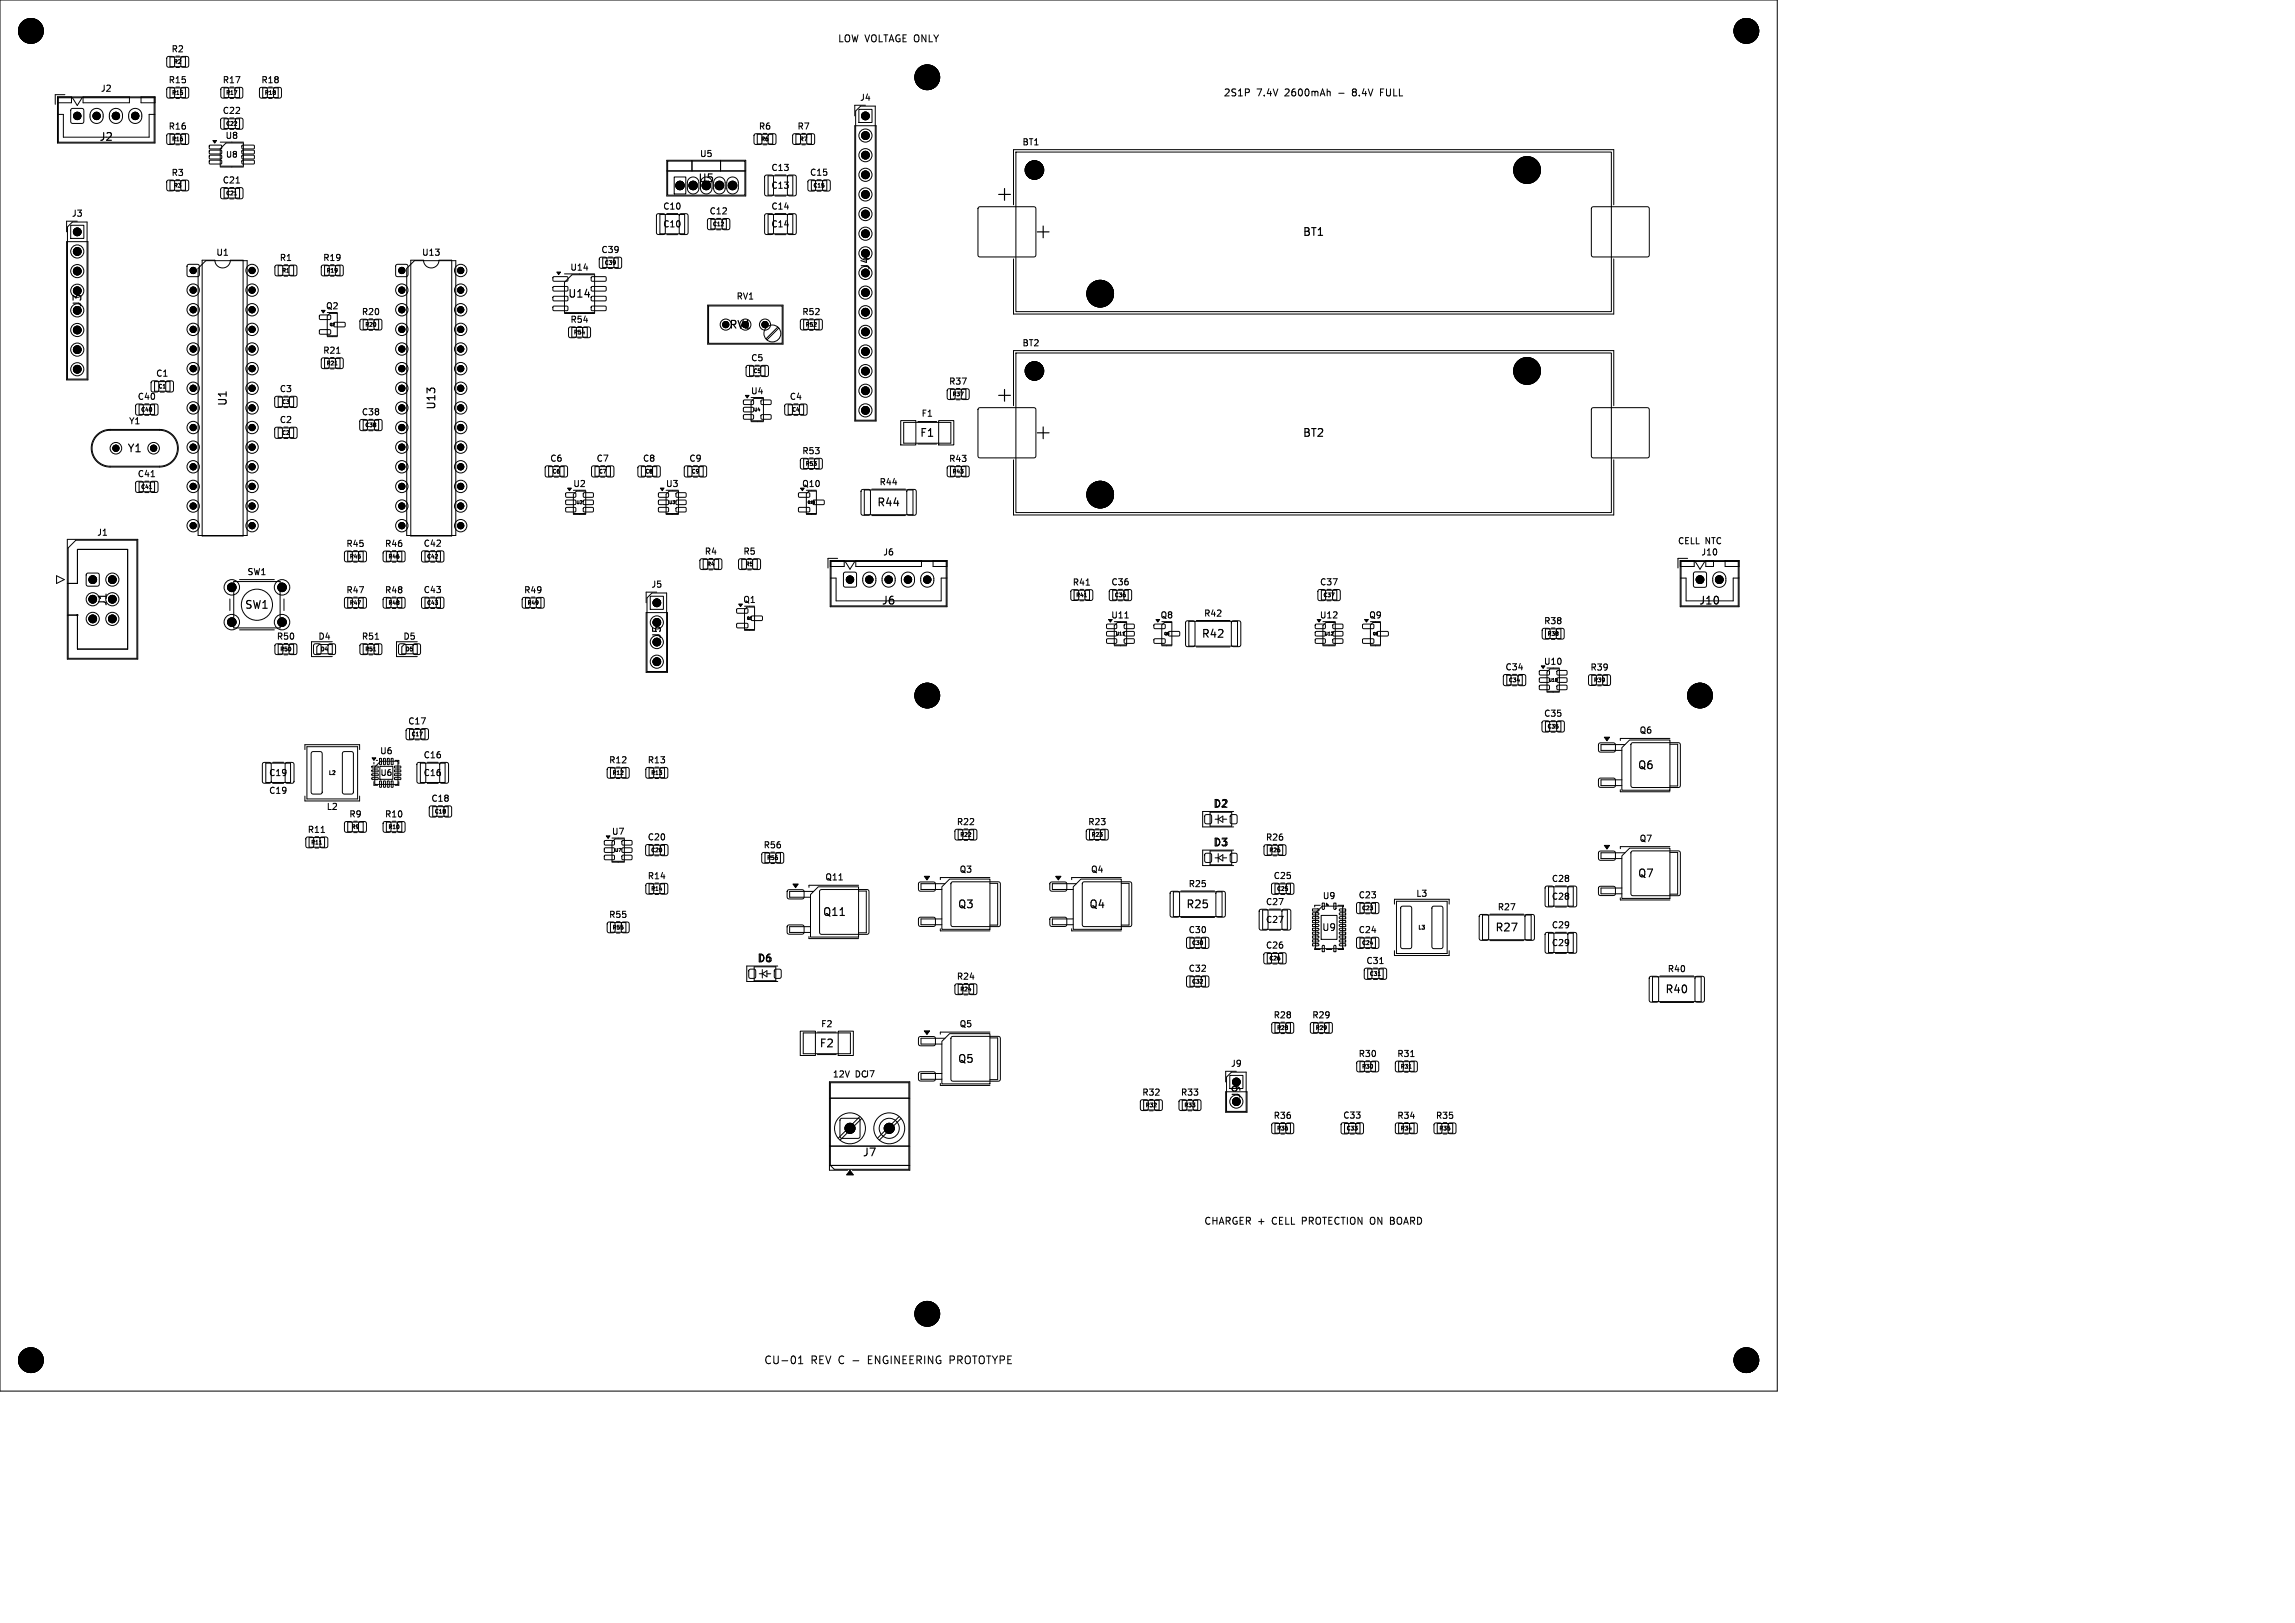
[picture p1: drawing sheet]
<svg xmlns="http://www.w3.org/2000/svg" width="297mm" height="210mm" viewBox="0 0 297 210" stroke-linecap="round" stroke-linejoin="round" font-family="sans-serif">
<defs><g id="words">
<g font-size="2.8">
<text x="128.7" y="26.2">+</text>
<text x="133.7" y="31.1">+</text>
<text x="128.7" y="52.2">+</text>
<text x="133.7" y="57.1">+</text>
</g>
<g font-size="1.4">
<text x="12.8" y="18.4">J2</text>
<text x="90.3" y="23.8">U5</text>
<text x="112.7" y="35" transform="rotate(-90 112.7 35)">J4</text>
<text x="168.5" y="30.7">BT1</text>
<text x="10.7" y="39.9" transform="rotate(-90 10.7 39.9)">J3</text>
<text x="73.4" y="38.7">U14</text>
<text x="94.3" y="42.7">RV1</text>
<text x="29.5" y="52.6" transform="rotate(-90 29.5 52.6)">U1</text>
<text x="56.5" y="53.1" transform="rotate(-90 56.5 53.1)">U13</text>
<text x="16.4" y="58.7">Y1</text>
<text x="119" y="56.7">F1</text>
<text x="168.5" y="56.7">BT2</text>
<text x="113.4" y="65.7">R44</text>
<text x="14" y="78.5" transform="rotate(-90 14 78.5)">J1</text>
<text x="31.6" y="79">SW1</text>
<text x="85.7" y="82.8" transform="rotate(-90 85.7 82.8)">J5</text>
<text x="114" y="78.4">J6</text>
<text x="155.4" y="82.7">R42</text>
<text x="219.8" y="78.4">J10</text>
<text x="211.9" y="99.7">Q6</text>
<text x="156.9" y="104.7">D2</text>
<text x="156.9" y="109.7">D3</text>
<text x="211.9" y="113.7">Q7</text>
<text x="106.4" y="118.7">Q11</text>
<text x="123.9" y="117.7">Q3</text>
<text x="140.9" y="117.7">Q4</text>
<text x="153.4" y="117.7">R25</text>
<text x="97.9" y="124.7">D6</text>
<text x="193.4" y="120.7">R27</text>
<text x="215.4" y="128.7">R40</text>
<text x="106" y="135.7">F2</text>
<text x="123.9" y="137.7">Q5</text>
<text x="160.7" y="142.3" transform="rotate(-90 160.7 142.3)">J9</text>
<text x="111.6" y="149.8">J7</text>
<text x="98.8" y="176.7">CU-01</text>
<text x="104.9" y="176.7">REV C -</text>
<text x="112.7" y="176.7">ENGINEERING</text>
<text x="123.4" y="176.7">PROTOTYPE</text>
</g>
<g font-size="1.3">
<text x="108.4" y="5.6">LOW VOLTAGE ONLY</text>
<text x="158.3" y="12.6">2S1P</text>
<text x="162.6" y="12.6">7.4V</text>
<text x="166.4" y="12.6">2600mAh</text>
<text x="173.5" y="12.6">-</text>
<text x="175.5" y="12.6">8.4V</text>
<text x="179.3" y="12.6">FULL</text>
<text x="155.8" y="158.6">CHARGER +</text>
<text x="164.7" y="158.6">CELL</text>
<text x="168.8" y="158.6">PROTECTION ON BOARD</text>
</g>
<text font-size="1.2" x="171" y="120.6">U9</text>
<g font-size="1.1">
<text x="21.7" y="10.9">R15</text>
<text x="22.1" y="6.9">R2</text>
<text x="28.7" y="10.9">R17</text>
<text x="33.7" y="10.9">R18</text>
<text x="13" y="12">J2</text>
<text x="21.7" y="16.9">R16</text>
<text x="28.7" y="14.9">C22</text>
<text x="98.1" y="16.9">R6</text>
<text x="103.1" y="16.9">R7</text>
<text x="111.2" y="13.2">J4</text>
<text x="22.1" y="22.9">R3</text>
<text x="28.7" y="23.9">C21</text>
<text x="29.1" y="18.1">U8</text>
<text x="90.5" y="20.5">U5</text>
<text x="99.7" y="22.3">C13</text>
<text x="104.7" y="22.9">C15</text>
<text x="132.2" y="19">BT1</text>
<text x="9.2" y="28.2">J3</text>
<text x="85.7" y="27.3">C10</text>
<text x="85.7" y="29.6">C10</text>
<text x="91.7" y="27.9">C12</text>
<text x="99.7" y="24.6">C13</text>
<text x="99.7" y="27.3">C14</text>
<text x="99.7" y="29.6">C14</text>
<text x="27.9" y="33.3">U1</text>
<text x="36.1" y="33.9">R1</text>
<text x="41.7" y="33.9">R19</text>
<text x="54.5" y="33.3">U13</text>
<text x="73.7" y="35.2">U14</text>
<text x="77.7" y="32.9">C39</text>
<text x="42.1" y="40.2">Q2</text>
<text x="46.7" y="40.9">R20</text>
<text x="73.7" y="41.9">R54</text>
<text x="95.2" y="38.9">RV1</text>
<text x="103.7" y="40.9">R52</text>
<text x="41.7" y="45.9">R21</text>
<text x="97.1" y="46.9">C5</text>
<text x="132.2" y="45">BT2</text>
<text x="17.7" y="51.9">C40</text>
<text x="20.1" y="48.9">C1</text>
<text x="36.1" y="50.9">C3</text>
<text x="46.7" y="53.9">C38</text>
<text x="97.1" y="51.2">U4</text>
<text x="102.1" y="51.9">C4</text>
<text x="122.7" y="49.9">R37</text>
<text x="16.6" y="55.1">Y1</text>
<text x="36.1" y="54.9">C2</text>
<text x="71.1" y="59.9">C6</text>
<text x="77.1" y="59.9">C7</text>
<text x="83.1" y="59.9">C8</text>
<text x="89.1" y="59.9">C9</text>
<text x="103.7" y="58.9">R53</text>
<text x="119.2" y="54.1">F1</text>
<text x="122.7" y="59.9">R43</text>
<text x="17.7" y="61.9">C41</text>
<text x="74.1" y="63.2">U2</text>
<text x="86.1" y="63.2">U3</text>
<text x="103.7" y="63.2">Q10</text>
<text x="113.7" y="63">R44</text>
<text x="12.5" y="69.5">J1</text>
<text x="44.7" y="70.9">R45</text>
<text x="49.7" y="70.9">R46</text>
<text x="54.7" y="70.9">C42</text>
<text x="91.1" y="71.9">R4</text>
<text x="96.1" y="71.9">R5</text>
<text x="217.1" y="70.6">CELL</text>
<text x="220.7" y="70.6">NTC</text>
<text x="31.9" y="74.6">SW1</text>
<text x="44.7" y="76.9">R47</text>
<text x="49.7" y="76.9">R48</text>
<text x="54.7" y="76.9">C43</text>
<text x="67.7" y="76.9">R49</text>
<text x="84.2" y="76.2">J5</text>
<text x="114.2" y="72">J6</text>
<text x="138.7" y="75.9">R41</text>
<text x="143.7" y="75.9">C36</text>
<text x="170.7" y="75.9">C37</text>
<text x="220.1" y="72">J10</text>
<text x="35.7" y="82.9">R50</text>
<text x="41.1" y="82.9">D4</text>
<text x="46.7" y="82.9">R51</text>
<text x="52.1" y="82.9">D5</text>
<text x="96.1" y="78.2">Q1</text>
<text x="143.7" y="80.2">U11</text>
<text x="150.1" y="80.2">Q8</text>
<text x="155.7" y="80">R42</text>
<text x="170.7" y="80.2">U12</text>
<text x="177.1" y="80.2">Q9</text>
<text x="199.7" y="80.9">R38</text>
<text x="194.7" y="86.9">C34</text>
<text x="199.7" y="86.2">U10</text>
<text x="205.7" y="86.9">R39</text>
<text x="52.7" y="93.9">C17</text>
<text x="199.7" y="92.9">C35</text>
<text x="212.1" y="95.1">Q6</text>
<text x="34.7" y="100.6">C19</text>
<text x="49.1" y="97.8">U6</text>
<text x="54.7" y="98.3">C16</text>
<text x="54.7" y="100.6">C16</text>
<text x="78.7" y="98.9">R12</text>
<text x="83.7" y="98.9">R13</text>
<text x="34.7" y="102.9">C19</text>
<text x="39.7" y="107.9">R11</text>
<text x="42.2" y="105">L2</text>
<text x="45.1" y="105.9">R9</text>
<text x="49.7" y="105.9">R10</text>
<text x="55.7" y="103.9">C18</text>
<text x="123.7" y="106.9">R22</text>
<text x="140.7" y="106.9">R23</text>
<text x="79.1" y="108.2">U7</text>
<text x="83.7" y="113.9">R14</text>
<text x="83.7" y="108.9">C20</text>
<text x="98.7" y="109.9">R56</text>
<text x="124.1" y="113.1">Q3</text>
<text x="141.1" y="113.1">Q4</text>
<text x="163.7" y="108.9">R26</text>
<text x="164.7" y="113.9">C25</text>
<text x="212.1" y="109.1">Q7</text>
<text x="78.7" y="118.9">R55</text>
<text x="106.7" y="114.1">Q11</text>
<text x="153.7" y="115">R25</text>
<text x="163.7" y="117.3">C27</text>
<text x="163.7" y="119.6">C27</text>
<text x="171.1" y="116.5">U9</text>
<text x="175.7" y="116.4">C23</text>
<text x="183.2" y="116.2">L3</text>
<text x="193.7" y="118">R27</text>
<text x="200.7" y="114.3">C28</text>
<text x="200.7" y="116.6">C28</text>
<text x="153.7" y="120.9">C30</text>
<text x="153.7" y="125.9">C32</text>
<text x="163.7" y="122.9">C26</text>
<text x="175.7" y="120.9">C24</text>
<text x="176.7" y="124.9">C31</text>
<text x="200.7" y="120.3">C29</text>
<text x="200.7" y="122.6">C29</text>
<text x="215.7" y="126">R40</text>
<text x="123.7" y="126.9">R24</text>
<text x="164.7" y="131.9">R28</text>
<text x="169.7" y="131.9">R29</text>
<text x="106.2" y="133.1">F2</text>
<text x="124.1" y="133.1">Q5</text>
<text x="175.7" y="136.9">R30</text>
<text x="180.7" y="136.9">R31</text>
<text x="107.7" y="139.6">12V</text>
<text x="110.7" y="139.6">DC</text>
<text x="111.8" y="139.6">J7</text>
<text x="147.7" y="141.9">R32</text>
<text x="152.7" y="141.9">R33</text>
<text x="159.2" y="138.2">J9</text>
<text x="164.7" y="144.9">R36</text>
<text x="173.7" y="144.9">C33</text>
<text x="180.7" y="144.9">R34</text>
<text x="185.7" y="144.9">R35</text>
</g>
<g font-size="1">
<text x="29.2" y="20.5">U8</text>
<text x="49.2" y="100.5">U6</text>
</g>
<g font-size=".7">
<text x="22.4" y="8.4">R2</text>
<text x="22.2" y="12.4">R15</text>
<text x="29.2" y="12.4">R17</text>
<text x="29.2" y="16.4">C22</text>
<text x="34.2" y="12.4">R18</text>
<text x="22.2" y="18.4">R16</text>
<text x="98.4" y="18.4">R6</text>
<text x="103.4" y="18.4">R7</text>
<text x="22.4" y="24.4">R3</text>
<text x="29.2" y="25.4">C21</text>
<text x="92.2" y="29.4">C12</text>
<text x="105.2" y="24.4">C15</text>
<text x="36.4" y="35.4">R1</text>
<text x="42.2" y="35.4">R19</text>
<text x="78.2" y="34.4">C39</text>
<text x="42.2" y="47.4">R21</text>
<text x="47.2" y="42.4">R20</text>
<text x="74.2" y="43.4">R54</text>
<text x="104.2" y="42.4">R52</text>
<text x="18.2" y="53.4">C40</text>
<text x="20.4" y="50.4">C1</text>
<text x="36.4" y="52.4">C3</text>
<text x="97.4" y="48.4">C5</text>
<text x="102.4" y="53.4">C4</text>
<text x="123.2" y="51.4">R37</text>
<text x="36.4" y="56.4">C2</text>
<text x="47.2" y="55.4">C38</text>
<text x="18.2" y="63.4">C41</text>
<text x="71.4" y="61.4">C6</text>
<text x="77.4" y="61.4">C7</text>
<text x="83.4" y="61.4">C8</text>
<text x="89.4" y="61.4">C9</text>
<text x="104.2" y="60.4">R53</text>
<text x="123.2" y="61.4">R43</text>
<text x="45.2" y="72.4">R45</text>
<text x="50.2" y="72.4">R46</text>
<text x="55.2" y="72.4">C42</text>
<text x="91.4" y="73.4">R4</text>
<text x="96.4" y="73.4">R5</text>
<text x="139.2" y="77.4">R41</text>
<text x="144.2" y="77.4">C36</text>
<text x="171.2" y="77.4">C37</text>
<text x="45.2" y="78.4">R47</text>
<text x="50.2" y="78.4">R48</text>
<text x="55.2" y="78.4">C43</text>
<text x="68.2" y="78.4">R49</text>
<text x="200.2" y="82.4">R38</text>
<text x="36.2" y="84.4">R50</text>
<text x="41.4" y="84.4">D4</text>
<text x="47.2" y="84.4">R51</text>
<text x="52.4" y="84.4">D5</text>
<text x="195.2" y="88.4">C34</text>
<text x="206.2" y="88.4">R39</text>
<text x="53.2" y="95.4">C17</text>
<text x="200.2" y="94.4">C35</text>
<text x="42.5" y="100.4">L2</text>
<text x="79.2" y="100.4">R12</text>
<text x="84.2" y="100.4">R13</text>
<text x="45.4" y="107.4">R9</text>
<text x="50.2" y="107.4">R10</text>
<text x="56.2" y="105.4">C18</text>
<text x="40.2" y="109.4">R11</text>
<text x="84.2" y="110.4">C20</text>
<text x="99.2" y="111.4">R56</text>
<text x="124.2" y="108.4">R22</text>
<text x="141.2" y="108.4">R23</text>
<text x="164.2" y="110.4">R26</text>
<text x="84.2" y="115.4">R14</text>
<text x="165.2" y="115.4">C25</text>
<text x="176.2" y="117.9">C23</text>
<text x="79.2" y="120.4">R55</text>
<text x="154.2" y="122.4">C30</text>
<text x="164.2" y="124.4">C26</text>
<text x="176.2" y="122.4">C24</text>
<text x="183.5" y="120.4">L3</text>
<text x="124.2" y="128.4">R24</text>
<text x="154.2" y="127.4">C32</text>
<text x="177.2" y="126.4">C31</text>
<text x="165.2" y="133.4">R28</text>
<text x="170.2" y="133.4">R29</text>
<text x="148.2" y="143.4">R32</text>
<text x="153.2" y="143.4">R33</text>
<text x="176.2" y="138.4">R30</text>
<text x="181.2" y="138.4">R31</text>
<text x="165.2" y="146.4">R36</text>
<text x="174.2" y="146.4">C33</text>
<text x="181.2" y="146.4">R34</text>
<text x="186.2" y="146.4">R35</text>
</g>
<g font-size=".6">
<text x="97.5" y="53.3">U4</text>
<text x="74.5" y="65.3">U2</text>
<text x="86.6" y="65.3">U3</text>
<text x="144.4" y="82.3">U11</text>
<text x="171.4" y="82.3">U12</text>
<text x="200.4" y="88.3">U10</text>
<text x="79.6" y="110.3">U7</text>
</g>
<g font-size=".4">
<text x="42.6" y="42.2">Q2</text>
<text x="104.5" y="65.2">Q10</text>
<text x="96.6" y="80.2">Q1</text>
<text x="150.6" y="82.2">Q8</text>
<text x="177.6" y="82.2">Q9</text>
</g>
</g></defs>
<g fill="none" stroke="#000" stroke-width=".13">
<path d="M0 0h230v180h-230zM7.4 12.5h12.7v6h-12.7zM7.4 14.8h.8v3h11.1v-3h.7M7.5 12.7h12.4v5.7h-12.4zM8.4 12.3h-1.2v1.2M9.2 14.1l.2-.1 1.4 .1v.2v1.4v.2l-.2 .1-1.4-.1v-.2v-1.4zM9.2 12.6v.7h-1.8M9.4 12.7l.6 1 .6-1M10.8 12.6v.7h5.9v-.7M11.9 14.3a.85 .85 0 0 1 .9-.2 .85 .85 0 0 1 .5 .8l.1 .2a.85 .85 0 0 1-.9 .9 .85 .85 0 0 1-.9-.9l.1-.4zM14.4 14.3a.85 .85 0 0 1 .9-.2 .85 .85 0 0 1 .6 .8v.2a.85 .85 0 0 1-.9 .9 .85 .85 0 0 1-.8-.9v-.4zM16.9 14.3a.85 .85 0 0 1 .9-.2 .85 .85 0 0 1 .6 .8v.2a.85 .85 0 0 1-.9 .9 .85 .85 0 0 1-.8-.9v-.4z"/>
<path d="M18.3 12.6v.7h1.7M21.6 17.4l.8-.1 .2 .2v1l-.2 .2h-.6l-.2-.2v-.9zM21.6 7.4l.8-.1 .2 .2v1l-.2 .2h-.6l-.2-.2v-.9zM21.6 11.4l.8-.1 .2 .2v1l-.2 .2h-.6l-.2-.2v-.9zM22 17.4h2v1.2h-2zM22 7.4h2v1.2h-2zM22 11.4h2v1.2h-2zM22.8 18.7h.4M22.8 12.7h.4M22.8 8.7h.4M23.5 17.4l.7-.1 .2 .2v1l-.1 .2h-.7l-.2-.2v-.9zM23.5 7.4l.7-.1 .2 .2v1l-.1 .2h-.7l-.2-.2v-.9z"/>
<path d="M23.5 11.4l.7-.1 .2 .2v1l-.1 .2h-.7l-.2-.2v-.9zM27.1 18.8h1.5l.1 .4-.1 .1h-1.4l-.1-.1zM27.1 19.5l1.5-.1 .1 .4-.1 .1h-1.4l-.1-.1zM28.5 18.4h3M28.6 15.3h.7l.2 .1v1.1l-.1 .2h-.6l-.2-.1-.1-1.1zM28.6 11.4l.7-.1 .3 .2v1l-.2 .2h-.6l-.2-.2v-.9zM29 11.4h2v1.2h-2zM29 15.4h2v1.2h-2zM29.2 18.5h2.3v3h-3v-2.2zM29.7 16.7h.6M29.8 12.7h.4M30.5 11.4l.7-.1 .2 .2v1l-.1 .2h-.7l-.2-.2v-.9z"/>
<path d="M30.5 15.3h.7l.2 .1v1.1l-.1 .2h-.6l-.2-.1v-1.1zM31.3 19.5l1.5-.1 .1 .4-.1 .1h-1.4l-.1-.1zM31.3 18.8h1.5l.1 .4-.1 .1h-1.4l-.1-.1zM33.6 11.4l.7-.1 .3 .2v1l-.2 .2h-.6l-.2-.2v-.9zM34 11.4h2v1.2h-2zM34.8 12.7h.4M35.5 11.4l.7-.1 .2 .2v1l-.1 .2h-.7l-.2-.2v-.9zM97.6 17.4l.7-.1 .3 .2v1l-.2 .2h-.6l-.2-.2v-.9zM98 17.4h2v1.2h-2zM98.8 18.7h.4M99.5 17.4l.7-.1 .2 .2v1l-.1 .2h-.6l-.3-.2v-.9zM102.6 17.4l.7-.1 .3 .2v1l-.2 .2h-.6l-.2-.2v-.9z"/>
<path d="M103 17.4h2v1.2h-2zM103.8 18.7h.4M104.5 17.4l.7-.1 .2 .2v1l-.1 .2h-.6l-.3-.2v-.9zM110.6 16.3h2.8v38.2h-2.8zM110.7 14.4l.7-.7h1.9v40.7h-2.6zM111.2 14.2h1.6v1.7h-1.6zM112 13.6h-1.4v1.4M131.5 19.7h77v20.6h-77zM172.1 11.9v.5M175.1 11.6l-.1 .1 .1 .2M175.1 11.9l-.1 .2 .1 .3M178.7 11.9h.3"/>
<path d="M179.1 11.5h-.4v.9M8.6 31.3h2.8v17.9h-2.8zM9.2 29.2h1.6v1.7h-1.6zM9.4 28.7h1.9v20.4h-2.6v-19.7zM10 28.6h-1.4v1.4M21.6 23.4l.8-.1 .2 .2v1l-.2 .2h-.6l-.2-.2v-.9zM22 23.4h2v1.2h-2zM22.8 24.7h.4M23.5 23.4l.7-.1 .2 .2v1l-.1 .2h-.7l-.2-.2v-.9zM24.3 34.3l.1-.1 1.3 .1 .1 .2-.1 1.2-.2 .1-1.2-.1-.1-.1zM25.6 34.7l1-1h5.4v35.6h-6.4zM26.2 33.7h1.6a1 1 0 0 0 1 1 1 1 0 0 0 1-1h1.7v35.7h-5.3z"/>
<path d="M27.1 20.1h1.5l.1 .4-.1 .1h-1.4l-.1-.1zM27.1 20.8l1.5-.1 .1 .4-.1 .1h-1.4l-.1-.1zM28.5 21.6h3M28.6 24.3h.7l.2 .1v1.1l-.1 .2h-.6l-.2-.1-.1-1.1zM29 24.4h2v1.2h-2zM29.7 25.7h.6M30.3 25.2h.3M30.5 24.3h.7l.2 .1v1.1l-.1 .2h-.6l-.2-.1v-1.1zM30.6 23.7h.4M31.3 20.8l1.5-.1 .1 .4-.1 .1h-1.4l-.1-.1zM31.3 20.1h1.5l.1 .4-.1 .1h-1.4l-.1-.1zM35.6 34.4l.7-.1 .3 .2v1l-.2 .2h-.6l-.2-.2v-.9z"/>
<path d="M36 34.4h2v1.2h-2zM36.8 35.7h.4M37.5 34.4l.7-.1 .2 .2v1l-.1 .2h-.6l-.3-.2v-.9zM41.6 34.4l.7-.1 .3 .2v1l-.2 .2h-.6l-.2-.2v-.9zM42 34.4h2v1.2h-2zM42.8 35.7h.4M43.5 34.4l.7-.1 .2 .2v1l-.1 .2h-.7l-.2-.2v-.9zM51.3 34.3l.2-.1 1.2 .1 .1 .2-.1 1.2-.2 .1-1.2-.1-.1-.1zM52.6 34.7l1-1h5.4v35.6h-6.4zM53.2 33.7h1.6a1 1 0 0 0 1 1 1 1 0 0 0 1-1h1.7v35.7h-5.3zM71.6 35.8h1.8l.1 .1v.4l-.2 .1h-1.7l-.1-.2zM71.6 37.1h1.8l.1 .1v.4l-.2 .1h-1.7l-.1-.2z"/>
<path d="M71.6 38.4l1.8-.1 .1 .2v.3l-.2 .1h-1.7l-.1-.1zM71.6 39.6h1.8l.1 .2v.3l-.2 .1h-1.7l-.1-.1zM73 36.5l1-.9h2.9v4.9h-3.9zM73 35.4h3.9M76.5 39.6h1.9v.2v.3l-.1 .1h-1.7l-.1-.1zM76.5 38.4l1.9-.1v.2v.3l-.1 .1h-1.7l-.1-.1zM76.5 37.1h1.9v.1v.4l-.1 .1h-1.7l-.1-.2zM76.5 35.8h1.9v.1v.4l-.1 .1h-1.7l-.1-.2zM77.6 33.3h.7l.2 .1v1.1l-.1 .2h-.6l-.2-.1-.1-1.1zM78 33.4h2v1.2h-2zM78.7 34.7h.6M79.5 33.3h.7l.2 .1v1.1l-.1 .2h-.6l-.2-.1-.1-1.1z"/>
<path d="M85 27.7h.8l.3 .1v2.3l-.2 .2-.7 .1-.2-.2v-2.3zM85.4 27.8h3.2v2.5h-3.2zM86.3 30.4h1.4M86.3 20.7h10.2v4.7h-10.2zM86.3 22.1h10.2M86.4 20.9h10v4.4h-10zM87.3 22.9h1.4v2.2h-1.4zM88 27.7h.8l.2 .1v2.3l-.1 .2-.8 .1-.2-.2v-2.3zM89.2 23.1a.75 .75 0 0 1 .8-.1 .75 .75 0 0 1 .4 .7v.6a.75 .75 0 0 1-.7 .8 .75 .75 0 0 1-.7-.8v-.8zM89.6 20.7v1.4M90.6 23.7l.1 .6a.75 .75 0 0 0 .7 .8 .75 .75 0 0 0 .7-.8v-.6M91.6 39.5h9.7v5h-9.7z"/>
<path d="M91.6 28.3h.7l.2 .1v1.1l-.1 .2h-.6l-.2-.1v-1.1zM91.7 39.6h9.5v4.8h-9.5zM92 28.4h2v1.2h-2zM92.6 23.1a.75 .75 0 0 1 .8-.1 .75 .75 0 0 1 .5 .7l-.1 .6a.75 .75 0 0 1-.7 .8 .75 .75 0 0 1-.7-.8v-.8zM92.7 29.7h.6M93.2 20.7v1.4M93.5 28.3h.7l.2 .1v1.1l-.1 .2h-.6l-.2-.1v-1.1zM94.3 23.1a.75 .75 0 0 1 .8-.1 .75 .75 0 0 1 .4 .7v.6a.75 .75 0 0 1-.7 .8 .75 .75 0 0 1-.7-.8v-.8zM99 22.7h.8l.3 .1v2.3l-.2 .2-.7 .1-.2-.2-.1-2.3zM99 27.7h.8l.3 .1v2.3l-.2 .2-.7 .1-.2-.2-.1-2.3zM99.4 22.8h3.2v2.5h-3.2zM99.4 27.8h3.2v2.5h-3.2z"/>
<path d="M100.3 25.4h1.4M100.3 30.4h1.4M102 22.7h.8l.2 .1 .1 2.3-.2 .2-.8 .1-.2-.2v-2.3zM102 27.7h.8l.2 .1 .1 2.3-.2 .2-.8 .1-.2-.2v-2.3zM104.6 23.3h.7l.2 .1v1.1l-.1 .2h-.6l-.2-.1-.1-1.1zM105 23.4h2v1.2h-2zM105.7 24.7h.6M106.5 23.3h.7l.2 .1v1.1l-.1 .2h-.6l-.2-.1-.1-1.1zM126.6 26.8h.2h7h.2l.1 .2v6l-.1 .2-.2 .1h-7l-.2-.1v-.2v-6zM131.2 26.5v-7.1h77.6v7.1M131.2 33.5v7.1h77.6v-7.1M206 26.8h.2h7h.2v.2v6v.2l-.2 .1h-7l-.2-.1-.1-.2v-6z"/>
<path d="M12.5 56.3a2.43 2.43 0 0 1 1.7-.7h6.4a2.43 2.43 0 0 1 2.5 2.4 2.43 2.43 0 0 1-2.5 2.4h-6.4a2.43 2.43 0 0 1-2.2-1.5 2.43 2.43 0 0 1 .5-2.6zM12.6 56.4a2.33 2.33 0 0 1 1.6-.7h6.4a2.32 2.32 0 0 1 2.4 2.3 2.32 2.32 0 0 1-2.4 2.3h-6.4a2.32 2.32 0 0 1-2.1-1.4 2.32 2.32 0 0 1 .5-2.5zM17.6 52.3h.7l.2 .1v1.1l-.1 .2h-.6l-.2-.1-.1-1.1zM18 52.4h2v1.2h-2zM18.7 53.7h.6M19.5 52.3h.7l.2 .1v1.1l-.1 .2h-.6l-.2-.1v-1.1zM19.6 49.3h.7l.2 .1v1.1l-.1 .2h-.6l-.2-.1v-1.1zM20 49.4h2v1.2h-2zM20.7 50.7h.6M21.5 49.3h.7l.2 .1 .1 1.1-.2 .2h-.6l-.2-.1-.1-1.1zM35.6 55.3h.7l.2 .1v1.1l-.1 .2h-.6l-.2-.1v-1.1zM35.6 51.3h.7l.2 .1v1.1l-.1 .2h-.6l-.2-.1v-1.1z"/>
<path d="M36 55.4h2v1.2h-2zM36 51.4h2v1.2h-2zM36.7 56.7h.6M36.7 52.7h.6M37.5 55.3h.7l.2 .1v1.1l-.1 .2h-.6l-.2-.1-.1-1.1zM37.5 51.3h.7l.2 .1v1.1l-.1 .2h-.6l-.2-.1-.1-1.1zM41.4 40.8h1.3l.1 .1v.4l-.2 .1-1.2-.1-.1-.1zM41.4 42.7h1.3l.1 .1v.4l-.2 .1-1.2-.1-.1-.1zM41.6 46.4l.7-.1 .3 .2v1l-.2 .2h-.6l-.2-.2v-.9zM42 46.4h2v1.2h-2zM42.3 43.6h1.3M42.7 40.6l-.4 .3v2.6h1.3v-2.9"/>
<path d="M42.8 47.7h.4M43.2 41.7h1.4l.1 .2v.3l-.2 .1h-1.2l-.1-.1zM43.3 47.2h.3M43.5 46.4l.7-.1 .2 .2v1l-.1 .2h-.7l-.2-.2v-.9zM43.6 45.7h.4M46.6 54.3h.7l.2 .1v1.1l-.1 .2h-.6l-.2-.1-.1-1.1zM46.6 41.4l.7-.1 .3 .2v1l-.2 .2h-.6l-.2-.2v-.9zM47 41.4h2v1.2h-2zM47 54.4h2v1.2h-2zM47.7 55.7h.6M47.8 42.7h.4M48.5 41.4l.7-.1 .2 .2v1l-.1 .2h-.7l-.2-.2v-.9z"/>
<path d="M48.5 54.3h.7l.2 .1v1.1l-.1 .2h-.6l-.2-.1-.1-1.1zM73 40.6h3.9M73.6 42.4l.8-.1 .2 .2v1l-.2 .2h-.6l-.2-.2v-.9zM74 42.4h2v1.2h-2zM74.8 43.7h.4M75.5 42.4l.7-.1 .2 .2v1l-.1 .2h-.7l-.2-.2v-.9zM96.2 51.8h1.2l.1 .1v.4l-.1 .1-1.1-.1-.1-.1zM96.2 52.7h1.2l.1 .2v.3l-.1 .1h-1.1l-.1-.1zM96.2 53.7h1.2l.1 .1v.4l-.1 .1-1.1-.1-.1-.1zM96.6 47.3h.7l.2 .1v1.1l-.1 .2h-.6l-.2-.1v-1.1zM97 47.4h2v1.2h-2zM97.2 54.6h1.6"/>
<path d="M97.6 51.6l-.4 .4v2.5h1.6v-2.9M97.7 48.7h.6M98.5 53.7h1.2l.1 .1v.4l-.1 .1-1.1-.1-.1-.1zM98.5 51.8h1.2l.1 .1v.4l-.1 .1-1.1-.1-.1-.1zM98.5 47.3h.7l.2 .1v1.1l-.1 .2h-.6l-.2-.1v-1.1zM100.7 42.3l-1.6 1.5M100.8 42.5l-1.5 1.5M101.6 52.3h.7l.2 .1v1.1l-.1 .2h-.6l-.2-.1v-1.1zM102 52.4h2v1.2h-2zM102.7 53.7h.6M103.5 52.3h.7l.2 .1v1.1l-.1 .2h-.6l-.2-.1v-1.1zM103.6 41.4l.7-.1 .3 .2v1l-.2 .2h-.6l-.2-.2v-.9z"/>
<path d="M103.6 59.4l.7-.1 .3 .2v1l-.2 .2h-.6l-.2-.2v-.9zM104 41.4h2v1.2h-2zM104 59.4h2v1.2h-2zM104.8 42.7h.4M105.5 41.4l.7-.1 .2 .2v1l-.1 .2h-.7l-.2-.2v-.9zM105.5 59.4l.7-.1 .2 .2v1l-.1 .2h-.7l-.2-.2v-.9zM116.6 54.4h1.9v3.2h-1.9zM117 54.7h6.1v2.6h-6.1zM118.8 54.5h2.4M118.8 57.5h2.4M121.5 54.4h1.9v3.2h-1.9zM122.6 50.4l.7-.1 .3 .2v1l-.2 .2h-.6l-.2-.2v-.9z"/>
<path d="M123 50.4h2v1.2h-2zM123.8 51.7h.4M124.5 50.4l.7-.1 .2 .2v1l-.1 .2h-.6l-.3-.2v-.9zM126.6 52.8h.2h7h.2l.1 .2v6l-.1 .2-.2 .1h-7l-.2-.1v-.2v-6zM131.2 52.5v-7.1h77.6v7.1M131.2 59.5v7.1h77.6v-7.1M131.5 45.7h77v20.6h-77zM206 52.8h.2h7h.2v.2v6v.2l-.2 .1h-7l-.2-.1-.1-.2v-6zM7.3 74.5l1 .5-1 .5zM8.7 75.5h1.3v-4.4h6.5v12.9h-6.5v-4.4h-1.3M8.7 69.8h9.1v15.5h-9.1zM9.8 69.9h7.9v15.3h-8.9v-14.3z"/>
<path d="M11.2 74.2h.2h1.4v.2v1.4l-.2 .1-1.4-.1-.1-.2zM17.6 62.3h.7l.2 .1v1.1l-.1 .2h-.6l-.2-.1-.1-1.1zM18 62.4h2v1.2h-2zM18.7 63.7h.6M19.3 63.2h.3M19.5 62.3h.7l.2 .1v1.1l-.1 .2h-.6l-.2-.1v-1.1zM19.6 61.7h.4M29.8 77.5v1.5M30.3 75.3h5.9v6h-5.9zM31 75h4.5M36.7 77.5v1.5M44.6 77.4l.7-.1 .3 .2v1l-.2 .2h-.6l-.2-.2v-.9z"/>
<path d="M44.6 71.4l.7-.1 .3 .2v1l-.2 .2h-.6l-.2-.2v-.9zM45 71.4h2v1.2h-2zM45 77.4h2v1.2h-2zM45.8 72.7h.4M45.8 78.7h.4M46.5 77.4l.7-.1 .2 .2v1l-.1 .2h-.6l-.3-.2v-.9zM46.5 71.4l.7-.1 .2 .2v1l-.1 .2h-.6l-.3-.2v-.9zM49.6 71.4l.7-.1 .3 .2v1l-.2 .2h-.6l-.2-.2v-.9zM49.6 77.4l.7-.1 .3 .2v1l-.2 .2h-.6l-.2-.2v-.9zM50 71.4h2v1.2h-2zM50 77.4h2v1.2h-2zM50.8 72.7h.4"/>
<path d="M50.8 78.7h.4M51.5 71.4l.7-.1 .2 .2v1l-.1 .2h-.6l-.3-.2v-.9zM51.5 77.4l.7-.1 .2 .2v1l-.1 .2h-.6l-.3-.2v-.9zM54.6 71.3h.7l.2 .1v1.1l-.1 .2h-.6l-.2-.1v-1.1zM54.6 77.3h.7l.2 .1v1.1l-.1 .2h-.6l-.2-.1v-1.1zM55 71.4h2v1.2h-2zM55 77.4h2v1.2h-2zM55.7 72.7h.6M55.7 78.7h.6M56.5 71.3h.7l.2 .1v1.1l-.1 .2h-.6l-.2-.1v-1.1zM56.5 77.3h.7l.2 .1v1.1l-.1 .2h-.6l-.2-.1v-1.1zM67.6 77.4l.7-.1 .3 .2v1l-.2 .2h-.6l-.2-.2v-.9z"/>
<path d="M68 77.4h2v1.2h-2zM68.8 78.7h.4M69.5 77.4l.7-.1 .2 .2v1l-.1 .2h-.7l-.2-.2v-.9zM70.6 60.3h.7l.2 .1v1.1l-.1 .2h-.6l-.2-.1-.1-1.1zM71 60.4h2v1.2h-2zM71.7 61.7h.6M72.5 60.3h.7l.2 .1v1.1l-.1 .2h-.6l-.2-.1-.1-1.1zM73.2 63.8h1.2l.1 .1v.4l-.1 .1-1.1-.1-.1-.1zM73.2 64.7h1.2l.1 .2v.3l-.1 .1h-1.1l-.1-.1zM73.2 65.7h1.2l.1 .1v.4l-.1 .1-1.1-.1-.1-.1zM74.2 66.6h1.6M74.6 63.6l-.4 .4v2.5h1.6v-2.9"/>
<path d="M75.5 65.7h1.2l.1 .1v.4l-.1 .1-1.1-.1-.1-.1zM75.5 64.7h1.2l.1 .2v.3l-.1 .1h-1.1l-.1-.1zM75.5 63.8h1.2l.1 .1v.4l-.1 .1-1.1-.1-.1-.1zM76.6 60.3h.7l.2 .1v1.1l-.1 .2h-.6l-.2-.1-.1-1.1zM77 60.4h2v1.2h-2zM77.7 61.7h.6M78.5 60.3h.7l.2 .1v1.1l-.1 .2h-.6l-.2-.1-.1-1.1zM82.6 60.3h.7l.2 .1v1.1l-.1 .2h-.6l-.2-.1-.1-1.1zM83 60.4h2v1.2h-2zM83.6 79.3h2.8v7.7h-2.8zM83.7 77.4l.7-.7h1.9v10.2h-2.6zM83.7 61.7h.6"/>
<path d="M84.2 77.2h1.6v1.7h-1.6zM84.5 60.3h.7l.2 .1v1.1l-.1 .2h-.6l-.2-.1-.1-1.1zM85 76.6h-1.4v1.4M85.2 63.8h1.2l.1 .1v.4l-.1 .1-1.1-.1-.1-.1zM85.2 64.7h1.2l.1 .2v.3l-.1 .1h-1.1l-.1-.1zM85.2 65.7h1.2l.1 .1v.4l-.1 .1-1.1-.1-.1-.1zM86.2 66.6h1.6M86.6 63.6l-.4 .4v2.5h1.6v-2.9M87.5 65.7h1.2l.1 .1v.4l-.2 .1-1-.1-.1-.1zM87.5 64.7h1.2l.1 .2v.3l-.2 .1h-1l-.1-.1zM87.5 63.8h1.2l.1 .1v.4l-.2 .1-1-.1-.1-.1zM88.6 60.3h.7l.2 .1 .1 1.1-.2 .2h-.6l-.2-.1-.1-1.1z"/>
<path d="M89 60.4h2v1.2h-2zM89.7 61.7h.6M90.5 60.3h.7l.2 .1v1.1l-.1 .2h-.6l-.2-.1-.1-1.1zM90.6 72.4l.7-.1 .3 .2v1l-.2 .2h-.6l-.2-.2v-.9zM91 72.4h2v1.2h-2zM91.8 73.7h.4M92.5 72.4l.7-.1 .2 .2v1l-.1 .2h-.6l-.3-.2v-.9zM95.4 78.8h1.3l.1 .1v.4l-.2 .1-1.2-.1-.1-.1zM95.6 72.4l.7-.1 .3 .2v1l-.2 .2h-.6l-.2-.2v-.9zM96 72.4h2v1.2h-2zM96.7 78.6l-.4 .3v2.6h1.4v-2.9M96.8 73.7h.4"/>
<path d="M97.2 79.7h1.4l.1 .2v.3l-.2 .1h-1.2l-.1-.1zM97.5 72.4l.7-.1 .2 .2v1l-.1 .2h-.6l-.3-.2v-.9zM103.4 63.8h1.3l.1 .1v.4l-.1 .1-1.3-.1-.1-.1zM103.4 65.7h1.3l.1 .1v.4l-.1 .1-1.3-.1-.1-.1zM104.3 66.6h1.3M104.7 63.6l-.4 .3v2.6h1.3v-2.9M104.8 60.7h.4M105.2 64.7h1.4l.1 .2v.3l-.2 .1h-1.2l-.1-.1zM107.4 72.5h15.2v6h-15.2zM107.4 74.8h.8v3h13.6v-3h.7M107.5 72.7h14.9v5.7h-14.9zM108.4 72.3h-1.3v1.2"/>
<path d="M109.2 74.1l.2-.1 1.4 .1v.2v1.4v.2l-.2 .1-1.4-.1-.1-.2v-1.4zM109.3 72.6v.7h-1.9M109.4 72.7l.6 1 .6-1M110.8 72.6v.7h8.5v-.7M111.5 63.4l.9-.1 .2 .2 .1 2.9-.2 .3h-.8l-.3-.2v-2.9zM111.8 63.4h6.3v3.2h-6.3zM111.9 74.3a.85 .85 0 0 1 .9-.2 .85 .85 0 0 1 .5 .8l.1 .2a.85 .85 0 0 1-.9 .9 .85 .85 0 0 1-.8-.9v-.4zM112.8 63.3h4.4M112.8 66.7h4.4M114.4 74.3a.85 .85 0 0 1 .9-.2 .85 .85 0 0 1 .5 .8v.2a.85 .85 0 0 1-.8 .9 .85 .85 0 0 1-.9-.9l.1-.4zM116.9 74.3a.85 .85 0 0 1 .9-.2 .85 .85 0 0 1 .5 .8l.1 .2a.85 .85 0 0 1-.9 .9 .85 .85 0 0 1-.8-.9v-.4zM117.4 63.4l.9-.1 .3 .2v2.9l-.2 .3h-.8l-.2-.2v-2.9z"/>
<path d="M119.4 74.3a.85 .85 0 0 1 .9-.2 .85 .85 0 0 1 .5 .8v.2a.85 .85 0 0 1-.8 .9 .85 .85 0 0 1-.9-.9l.1-.4zM120.8 72.6v.7h1.7M122.6 60.4l.7-.1 .3 .2v1l-.2 .2h-.6l-.2-.2v-.9zM123 60.4h2v1.2h-2zM123.8 61.7h.4M124.5 60.4l.7-.1 .2 .2v1l-.1 .2h-.6l-.3-.2v-.9zM138.6 76.4l.7-.1 .3 .2v1l-.2 .2h-.6l-.2-.2v-.9zM139 76.4h2v1.2h-2zM139.8 77.7h.4M140.3 77.2h.3M140.5 76.4l.7-.1 .2 .2v1l-.1 .2h-.7l-.2-.2v-.9zM140.6 75.7h.4"/>
<path d="M143.6 76.3h.7l.2 .1v1.1l-.1 .2h-.6l-.2-.1-.1-1.1zM144 76.4h2v1.2h-2zM144.7 77.7h.6M145.5 76.3h.7l.2 .1v1.1l-.1 .2h-.6l-.2-.1v-1.1zM145.6 80h.4M170.6 76.3h.7l.2 .1v1.1l-.1 .2h-.6l-.2-.1v-1.1zM171 76.4h2v1.2h-2zM171.7 77.7h.6M172.5 76.3h.7l.2 .1v1.1l-.1 .2h-.6l-.2-.1v-1.1zM217.4 72.5h7.7v6h-7.7zM217.4 74.8h.8v3h6.1v-3h.7M217.6 72.7h7.3v5.7h-7.3z"/>
<path d="M218.4 72.3h-1.3v1.2M219.2 74.1l.2-.1 1.4 .1v.2v1.5v.1l-.2 .1-1.4-.1v-.1v-1.5zM219.2 72.6v.7h-1.8M219.4 72.7l.6 1 .6-1M220.7 72.6v.7h1v-.7M221.9 74.2a.85 .85 0 0 1 .9-.1 .85 .85 0 0 1 .5 .8l.1 .2a.85 .85 0 0 1-.9 .9 .85 .85 0 0 1-.8-.9v-.5zM223.3 72.6v.7h1.7M31 81.5h4.5M34 98.7h.8l.3 .1v2.3l-.2 .2-.7 .1-.2-.2-.1-2.3zM34.4 98.8h3.2v2.5h-3.2zM35.3 98.6h1.4M35.6 83.4l.7-.1 .3 .2v1l-.2 .2h-.6l-.2-.2v-.9z"/>
<path d="M36 83.4h2v1.2h-2zM36.8 84.7h.4M37 98.7h.8l.2 .1 .1 2.3-.2 .2-.8 .1-.2-.2v-2.3zM37.5 83.4l.7-.1 .2 .2v1l-.1 .2h-.6l-.3-.2v-.9zM39.5 97v-.6h7v.6M39.7 96.6h6.6v6.8h-6.6zM40.3 97.3h1.1l.3 .1v5.1l-.2 .2-1 .1-.2-.2v-5.1zM40.6 83.4l.7-.1 .2 .2v1l-.1 .2h-.6l-.2-.2zM41.3 83.4h1.7v1.2h-2v-.9zM42.5 83.4l.7-.1 .2 .2v1l-.1 .2h-.6l-.2-.2zM43 83h-2.7v2h2.7M44.4 97.3h1.1l.2 .1v5.1l-.1 .2-1 .1-.3-.2v-5.1z"/>
<path d="M46.6 83.4l.7-.1 .3 .2v1l-.2 .2h-.6l-.2-.2v-.9zM47 83.4h2v1.2h-2zM47.8 84.7h.4M48.1 99.1h.8v.2l-.7 .1zM48.1 99.6h.8v.2l-.7 .1zM48.3 84.2h.3M48.4 98.6v.3M48.5 83.4l.7-.1 .2 .2v1l-.1 .2h-.7l-.2-.2v-.9zM48.6 82.7h.4M48.7 98.4h.2M49.1 98.1l.3 .1-.1 .7h-.2zM49.2 99.2h1.6v1.6h-1.6z"/>
<path d="M49.2 98.5h2.3v3h-3v-2.2zM49.6 98.1l.3 .1-.1 .7h-.2zM50.1 98.1l.3 .1-.1 .7h-.2zM50.6 98.1l.3 .1-.1 .7h-.2zM51.1 99.6h.7l.1 .2-.8 .1zM51.1 99.1h.7l.1 .2-.8 .1zM51.1 98.4h.5v.5M51.6 83.4l.7-.1 .2 .2v1l-.1 .2h-.6l-.2-.2zM52.3 83.4h1.7v1.2h-2v-.9zM52.6 94.3h.7l.2 .1 .1 1.1-.2 .2h-.6l-.2-.1-.1-1.1zM53 94.4h2v1.2h-2zM53.5 83.4l.7-.1 .2 .2v1l-.1 .2h-.6l-.2-.2z"/>
<path d="M53.7 95.7h.6M54 83h-2.7v2h2.7M54 98.7h.8l.3 .1v2.3l-.2 .2-.7 .1-.2-.2v-2.3zM54.4 98.8h3.2v2.5h-3.2zM54.5 94.3h.7l.2 .1v1.1l-.1 .2h-.6l-.2-.1-.1-1.1zM57 98.7h.8l.2 .1v2.3l-.1 .2-.8 .1-.2-.2v-2.3zM78.6 99.4l.8-.1 .2 .2v1l-.2 .2h-.6l-.2-.2v-.9zM79 99.4h2v1.2h-2zM80.5 99.4l.7-.1 .2 .2v1l-.1 .2h-.7l-.2-.2v-.9zM83.6 99.4l.7-.1 .3 .2v1l-.2 .2h-.6l-.2-.2v-.9zM84 99.4h2v1.2h-2zM85.5 99.4l.7-.1 .2 .2v1l-.1 .2h-.7l-.2-.2v-.9z"/>
<path d="M95.4 80.7h1.3l.1 .1v.4l-.2 .1-1.2-.1-.1-.1zM96.3 81.6h1.4M143.2 80.8h1.2l.1 .1v.4l-.1 .1-1.1-.1-.1-.1zM143.2 81.7h1.2l.1 .2v.3l-.1 .1h-1.1l-.1-.1zM143.2 82.7h1.2l.1 .1v.4l-.1 .1-1.1-.1-.1-.1zM144.2 83.6h1.6M144.6 80.6l-.4 .4v2.5h1.6v-2.9M145.3 82.2h.2M145.5 82.7h1.2l.1 .1v.4l-.2 .1-1-.1-.1-.1zM145.5 81.7h1.2l.1 .2v.3l-.2 .1h-1l-.1-.1zM145.5 80.8h1.2l.1 .1v.4l-.2 .1-1-.1-.1-.1zM149.4 80.8h1.3l.1 .1v.4l-.2 .1-1.2-.1-.1-.1z"/>
<path d="M149.4 82.7h1.3l.1 .1v.4l-.2 .1-1.2-.1-.1-.1zM150.3 83.6h1.3M150.7 80.6l-.4 .3v2.6h1.3v-2.9M151.2 81.7h1.4l.1 .2v.3l-.2 .1h-1.2l-.1-.1zM153.5 80.4l.9-.1 .2 .2 .1 2.9-.2 .3h-.8l-.3-.2v-2.9zM153.9 80.4h6.2v3.2h-6.2zM154.8 80.3h4.4M154.8 83.7h4.4M159.4 80.4l.9-.1 .3 .2v2.9l-.2 .3h-.8l-.2-.2-.1-2.9zM170.2 80.8h1.2l.1 .1v.4l-.1 .1-1.1-.1-.1-.1zM170.2 81.7h1.2l.1 .2v.3l-.1 .1h-1.1l-.1-.1zM170.2 82.7h1.2l.1 .1v.4l-.1 .1-1.1-.1-.1-.1z"/>
<path d="M171.2 83.6h1.6M171.6 80.6l-.4 .4v2.5h1.6v-2.9M172.5 82.7h1.2l.1 .1v.4l-.2 .1-1-.1-.1-.1zM172.5 81.7h1.2l.1 .2v.3l-.2 .1h-1l-.1-.1zM172.5 80.8h1.2l.1 .1v.4l-.2 .1-1-.1-.1-.1zM176.4 80.8h1.3l.1 .1v.4l-.2 .1-1.2-.1-.1-.1zM176.4 82.7h1.3l.1 .1v.4l-.2 .1-1.2-.1-.1-.1zM177.4 83.6h1.3M177.7 80.6l-.3 .3v2.6h1.3v-2.9M178.2 81.7h1.4l.1 .2v.3l-.2 .1h-1.2l-.1-.1zM194.6 87.3h.7l.2 .1v1.1l-.1 .2h-.6l-.2-.1-.1-1.1zM195 87.4h2v1.2h-2z"/>
<path d="M195.7 88.7h.6M196.5 87.3h.7l.2 .1v1.1l-.1 .2h-.6l-.2-.1v-1.1zM199.2 86.8h1.2l.1 .1v.4l-.1 .1-1.1-.1-.1-.1zM199.2 87.7h1.2l.1 .2v.3l-.1 .1h-1.1l-.1-.1zM199.2 88.7h1.2l.1 .1v.4l-.1 .1-1.1-.1-.1-.1zM199.6 93.3h.7l.2 .1 .1 1.1-.2 .2h-.6l-.2-.1-.1-1.1zM199.6 81.4l.7-.1 .3 .2v1l-.2 .2h-.6l-.2-.2v-.9zM200 81.4h2v1.2h-2zM200 93.4h2v1.2h-2zM200.2 89.6h1.6M200.6 86.6l-.4 .4v2.5h1.6v-2.9M200.7 94.7h.6"/>
<path d="M200.8 82.7h.4M201.5 81.4l.7-.1 .2 .2v1l-.1 .2h-.6l-.3-.2v-.9zM201.5 88.7h1.2l.1 .1v.4l-.2 .1-1-.1-.1-.1zM201.5 87.7h1.2l.1 .2v.3l-.2 .1h-1l-.1-.1zM201.5 86.8h1.2l.1 .1v.4l-.2 .1-1-.1-.1-.1zM201.5 93.3h.7l.2 .1 .1 1.1-.2 .2h-.6l-.2-.1-.1-1.1zM205.6 87.4l.7-.1 .3 .2v1l-.2 .2h-.6l-.2-.2v-.9zM206 87.4h2v1.2h-2zM206.8 88.7h.4M206.9 96.2l.2-.1h1.8l.2 .3-.1 .8-.2 .1h-1.8l-.1-.2zM207.5 87.4l.7-.1 .2 .2v1l-.1 .2h-.7l-.2-.2v-.9zM209.9 96.8l1-1h5.2v6.5h-6.2z"/>
<path d="M210.3 96.3h-3.1v.8h2.7M211.1 96.2l.2-.1h5.9l.2 .1 .1 .2v5.3l-.1 .1-.2 .1h-5.9l-.2-.1v-.1v-5.3zM216.1 96.3h1v5.4h-1M216.1 95.6h-6.4v.2M35.3 101.4h1.4M39.5 103v.6h7v-.6M39.6 108.4l.8-.1 .2 .2v1l-.2 .2h-.6l-.2-.2v-.9zM40 108.4h2v1.2h-2zM40.8 109.7h.4M41.3 109.2h.3M41.5 108.4l.7-.1 .2 .2v1l-.1 .2h-.6l-.3-.2v-.9zM41.6 107.7h.4"/>
<path d="M44.6 106.4l.7-.1 .3 .2v1l-.2 .2h-.6l-.2-.2v-.9zM45 106.4h2v1.2h-2zM45.8 107.7h.4M46.5 106.4l.7-.1 .2 .2v1l-.1 .2h-.6l-.3-.2v-.9zM48.1 100.1h.8v.2l-.7 .1zM48.1 100.6h.8v.2l-.7 .1zM48.4 101.1v.5h.5M49.1 101.1h.3l-.1 .8-.2-.1zM49.6 101.1h.3l-.1 .8-.2-.1zM49.6 106.4l.7-.1 .3 .2v1l-.2 .2h-.6l-.2-.2v-.9zM50 106.4h2v1.2h-2zM50.1 101.1h.3l-.1 .8-.2-.1z"/>
<path d="M50.6 101.1h.3l-.1 .8-.2-.1zM50.8 107.7h.4M51.1 100.6h.7l.1 .2-.8 .1zM51.1 100.1h.7l.1 .2-.8 .1zM51.5 106.4l.7-.1 .2 .2v1l-.1 .2h-.6l-.3-.2v-.9zM51.6 101.1v.5h-.5M55.3 101.4h1.4M55.6 104.3h.7l.2 .1v1.1l-.1 .2h-.6l-.2-.1-.1-1.1zM56 104.4h2v1.2h-2zM56.7 105.7h.6M57.5 104.3h.7l.2 .1v1.1l-.1 .2h-.6l-.2-.1-.1-1.1zM78.2 108.8h1.2l.1 .1v.4l-.1 .1-1.1-.1-.1-.1z"/>
<path d="M78.2 109.7h1.2l.1 .2v.3l-.1 .1h-1.1l-.1-.1zM78.2 110.7h1.2l.1 .1v.4l-.1 .1-1.1-.1-.1-.1zM78.6 119.4l.8-.1 .2 .2v1l-.2 .2h-.6l-.2-.2v-.9zM79 119.4h2v1.2h-2zM79.2 111.6h1.6M79.6 108.6l-.4 .4v2.5h1.6v-2.9M79.8 100.7h.4M80.5 119.4l.7-.1 .2 .2v1l-.1 .2h-.7l-.2-.2v-.9zM80.5 110.7h1.2l.1 .1v.4l-.1 .1-1.1-.1-.1-.1zM80.5 109.7h1.2l.1 .2v.3l-.1 .1h-1.1l-.1-.1zM80.5 108.8h1.2l.1 .1v.4l-.1 .1-1.1-.1-.1-.1zM83.6 109.3h.7l.2 .1 .1 1.1-.2 .2h-.6l-.2-.1-.1-1.1z"/>
<path d="M83.6 114.4l.7-.1 .3 .2v1l-.2 .2h-.6l-.2-.2v-.9zM84 114.4h2v1.2h-2zM84 109.4h2v1.2h-2zM84.7 110.7h.6M84.8 100.7h.4M84.8 115.7h.4M85.5 114.4l.7-.1 .2 .2v1l-.1 .2h-.7l-.2-.2v-.9zM85.5 109.3h.7l.2 .1v1.1l-.1 .2h-.6l-.2-.1-.1-1.1zM98.6 110.4l.7-.1 .3 .2v1l-.2 .2h-.6l-.2-.2v-.9zM99 110.4h2v1.2h-2zM99.8 111.7h.4M100.5 110.4l.7-.1 .2 .2v1l-.1 .2h-.7l-.2-.2v-.9z"/>
<path d="M101.9 115.2l.2-.1h1.8l.2 .3-.1 .8-.2 .1h-1.8l-.1-.2zM101.9 119.8l.2-.1h1.8l.2 .2-.1 .8-.2 .2h-1.8l-.1-.3zM104.9 119.9h-2.7v.8h2.7M105.3 115.3h-3.1v.8h2.7M105.9 114.8h5.2v6.5h-6.2v-5.5zM106.1 115.2l.2-.1h5.9l.2 .1 .1 .2v5.3l-.1 .1-.2 .1h-5.9l-.2-.1v-.1v-5.3zM108.6 113.9h.4M111.1 115.3h1v5.4h-1M111.1 114.6h-6.4v.2M118.9 114.2l.2-.1h1.8l.2 .3-.1 .8-.2 .1h-1.8l-.1-.2zM118.9 118.8l.2-.1h1.8l.2 .2-.1 .8-.2 .2h-1.8l-.1-.3zM121.9 114.8l1-1h5.2v6.5h-6.2z"/>
<path d="M121.9 118.9h-2.7v.8h2.7M122.3 114.3h-3.1v.8h2.7M123.1 114.2l.2-.1h5.9l.2 .1 .1 .2v5.3l-.1 .1-.2 .1h-5.9l-.2-.1v-.1v-5.3zM123.6 107.4l.7-.1 .3 .2v1l-.2 .2h-.6l-.2-.2v-.9zM124 107.4h2v1.2h-2zM124.8 108.7h.4M125.5 107.4l.7-.1 .2 .2v1l-.1 .2h-.7l-.2-.2v-.9zM128.1 114.3h1v5.4h-1M128.1 113.6h-6.4v.2M135.9 114.2l.2-.1h1.8l.2 .3-.1 .8-.2 .1h-1.8l-.1-.2zM135.9 118.8l.2-.1h1.8l.2 .2-.1 .8-.2 .2h-1.8l-.1-.3zM138.9 114.8l1-1h5.2v6.5h-6.2z"/>
<path d="M138.9 118.9h-2.7v.8h2.7M139.3 114.3h-3.1v.8h2.7M140.1 114.2l.2-.1h5.9l.2 .1 .1 .2v5.3l-.1 .1-.2 .1h-5.9l-.2-.1v-.1v-5.3zM140.6 107.4l.7-.1 .3 .2v1l-.2 .2h-.6l-.2-.2v-.9zM141 107.4h2v1.2h-2zM141.8 108.7h.4M142.5 107.4l.7-.1 .2 .2v1l-.1 .2h-.7l-.2-.2v-.9zM145.1 114.3h1v5.4h-1M145.1 113.6h-6.4v.2M151.5 115.4l.9-.1 .2 .2v2.9l-.1 .3h-.8l-.3-.2v-2.9zM151.8 115.4h6.4v3.2h-6.4zM152.8 115.3h4.4"/>
<path d="M152.8 118.7h4.4M156 110.5l.1-.1 .6 .1 .1 .1-.1 .9-.1 .1-.6-.1-.1-.1zM156 105.5l.1-.1 .6 .1 .1 .1-.1 .9-.1 .1-.6-.1-.1-.1zM156.6 110.1h2.8v1.8h-2.8zM156.6 105.1h2.8v1.8h-2.8zM157.2 111h.4M157.2 106h.4M157.4 115.4l.9-.1 .3 .2v2.9l-.2 .3h-.8l-.2-.2v-2.9zM157.6 105.5v1.1M157.6 110.5v1.1M157.6 111l.6-.4v.8zM157.6 106l.6-.4v.8z"/>
<path d="M158.2 111h.5M158.2 106h.5M159.3 110.5l.1-.1 .6 .1 .1 .1-.1 .9-.1 .1-.6-.1-.1-.1zM159.3 105.5l.1-.1 .6 .1 .1 .1-.1 .9-.1 .1-.6-.1-.1-.1zM159.7 105h-4.1v2h4.1M159.7 110h-4.1v2h4.1M163 117.7h.8l.3 .1v2.3l-.2 .2-.7 .1-.2-.2-.1-2.3zM163.4 117.8h3.2v2.5h-3.2zM163.6 109.4l.7-.1 .3 .2v1l-.2 .2h-.6l-.2-.2v-.9zM164 109.4h2v1.2h-2zM164.6 114.3h.7l.2 .1v1.1l-.1 .2h-.6l-.2-.1-.1-1.1zM164.8 110.7h.4"/>
<path d="M165 114.4h2v1.2h-2zM165.5 109.4l.7-.1 .2 .2v1l-.1 .2h-.7l-.2-.2v-.9zM165.7 115.7h.6M166 117.7h.8l.2 .1 .1 2.3-.2 .2-.8 .1-.2-.2v-2.3zM166.5 114.3h.7l.2 .1v1.1l-.1 .2h-.6l-.2-.1-.1-1.1zM169.8 117.6h.8a.14 .14 0 0 1 .1 .1 .14 .14 0 0 1-.1 .2h-.8zM169.8 118.1h.8a.14 .14 0 0 1 .1 .2 .14 .14 0 0 1-.1 .1h-.8zM169.8 118.6h.8a.14 .14 0 0 1 .1 .2 .14 .14 0 0 1-.1 .1h-.8zM169.8 119.1h.8a.14 .14 0 0 1 .1 .2 .14 .14 0 0 1-.1 .1h-.8zM169.8 119.6h.8a.14 .14 0 0 1 .1 .2 .14 .14 0 0 1-.1 .1h-.8zM170.9 117.1h-.8v.3M171 118.5h2v3.1h-2z"/>
<path d="M171.1 116.9h.3v.7a.14 .14 0 0 1-.2 .1 .14 .14 0 0 1-.1-.1zM171.1 117.3h2.7v5.5h-3.5v-4.7zM172.6 116.9h.3v.7a.14 .14 0 0 1-.2 .1 .14 .14 0 0 1-.1-.1zM173.1 117.1h.8v.3M173.3 119.7l.8-.1v.3h-.7zM173.3 119.2l.8-.1v.3h-.7zM173.3 118.7l.8-.1v.3h-.7zM173.3 118.2l.8-.1v.3h-.7zM173.3 117.7l.8-.1v.3h-.7zM175.6 116.8h.7l.2 .1v1.1l-.1 .2h-.6l-.2-.1-.1-1.1zM176 116.9h2v1.2h-2zM176.7 118.2h.6"/>
<path d="M177.5 116.8h.7l.2 .1v1.1l-.1 .2h-.6l-.2-.1-.1-1.1zM180.5 117v-.6h7v.6M180.7 116.6h6.6v6.8h-6.6zM181.3 117.3h1.1l.3 .1v5.1l-.2 .2-1 .1-.2-.2v-5.1zM185.4 117.3h1.1l.2 .1v5.1l-.1 .2-1 .1-.3-.2v-5.1zM191.5 118.4l.9-.1 .2 .2v2.9l-.1 .3h-.8l-.3-.2v-2.9zM191.8 118.4h6.4v3.2h-6.4zM192.8 118.3h4.4M197.4 118.4l.9-.1 .3 .2v2.9l-.2 .3h-.8l-.2-.2-.1-2.9zM200 114.7h.9l.2 .1v2.3l-.2 .2-.7 .1-.2-.2-.1-2.3zM200.4 114.8h3.2v2.5h-3.2zM201.3 117.4h1.4"/>
<path d="M203 114.7h.8l.2 .1 .1 2.3-.2 .2-.8 .1-.2-.2v-2.3zM206.9 110.2l.2-.1h1.8l.2 .3-.1 .8-.2 .1h-1.8l-.1-.2zM206.9 114.8l.2-.1h1.8l.2 .2-.1 .8-.2 .2h-1.8l-.1-.3zM206.9 100.8l.2-.1h1.8l.2 .2-.1 .8-.2 .2h-1.8l-.1-.3zM209.7 102.2v.3h6.4M209.7 116.2v.3h6.4M209.9 110.8l1-1h5.2v6.5h-6.2zM209.9 100.9h-2.7v.8h2.7M209.9 114.9h-2.7v.8h2.7M210.3 110.3h-3.1v.8h2.7M211.1 110.2l.2-.1h5.9l.2 .1 .1 .2v5.3l-.1 .1-.2 .1h-5.9l-.2-.1v-.1v-5.3zM216.1 110.3h1v5.4h-1"/>
<path d="M216.1 109.6h-6.4v.2M79.8 120.7h.4M97 125.5l.1-.1 .6 .1 .1 .1-.1 .9-.1 .1-.6-.1-.1-.1zM97.6 125.1h2.8v1.8h-2.8zM98.2 126h.4M98.6 125.5v1.1M98.6 126l.7-.4v.8zM99.3 126h.4M100.3 125.5l.1-.1 .6 .1 .1 .1-.1 .9-.1 .1-.6-.1-.1-.1zM100.6 125h-4v2h4M103.6 133.4h1.9v3.2h-1.9zM103.9 133.7h6.2v2.6h-6.2z"/>
<path d="M104.7 121.2v.3h6.4M105.8 133.5h2.4M105.8 136.5h2.4M108.5 133.4h1.9v3.2h-1.9zM118.9 134.2l.2-.1h1.8l.2 .3-.1 .8-.2 .1h-1.8l-.1-.2zM118.9 138.8l.2-.1h1.8l.2 .2-.1 .8-.2 .2h-1.8l-.1-.3zM121.7 120.2v.3h6.4M121.9 134.8l1-1h5.2v6.5h-6.2zM121.9 138.9h-2.7v.8h2.7M122.3 134.3h-3.1v.8h2.7M123.1 134.2l.2-.1h5.9l.2 .1 .1 .2v5.3l-.1 .1-.2 .1h-5.9l-.2-.1v-.1v-5.3zM123.6 127.4l.7-.1 .3 .2v1l-.2 .2h-.6l-.2-.2v-.9z"/>
<path d="M124 127.4h2v1.2h-2zM124.8 128.7h.4M125.5 127.4l.7-.1 .2 .2v1l-.1 .2h-.7l-.2-.2v-.9zM128.1 134.3h1v5.4h-1M128.1 133.6h-6.4v.2M138.7 120.2v.3h6.4M153.6 121.3h.7l.2 .1v1.1l-.1 .2h-.6l-.2-.1v-1.1zM153.6 126.3h.7l.2 .1v1.1l-.1 .2h-.6l-.2-.1v-1.1zM154 121.4h2v1.2h-2zM154 126.4h2v1.2h-2zM154.7 122.7h.6M154.7 127.7h.6"/>
<path d="M155.5 121.3h.7l.2 .1v1.1l-.1 .2h-.6l-.2-.1v-1.1zM155.5 126.3h.7l.2 .1v1.1l-.1 .2h-.6l-.2-.1v-1.1zM158.7 139.4l.7-.7h1.9v5.1h-2.6zM159.1 139.2h1.8v1.7h-1.8zM160 138.6h-1.4v1.4M163.6 123.3h.7l.2 .1v1.1l-.1 .2h-.6l-.2-.1v-1.1zM164 123.4h2v1.2h-2zM164.3 120.4h1.4M164.6 132.4l.7-.1 .3 .2v1l-.2 .2h-.6l-.2-.2v-.9zM164.7 124.7h.6M165 132.4h2v1.2h-2zM165.5 123.3h.7l.2 .1v1.1l-.1 .2h-.6l-.2-.1v-1.1z"/>
<path d="M165.8 133.7h.4M166.5 132.4l.7-.1 .2 .2v1l-.1 .2h-.7l-.2-.2v-.9zM169.6 132.4l.7-.1 .3 .2v1l-.2 .2h-.6l-.2-.2v-.9zM169.8 120.1h.8a.14 .14 0 0 1 .1 .2 .14 .14 0 0 1-.1 .1h-.8zM169.8 120.6h.8a.14 .14 0 0 1 .1 .2 .14 .14 0 0 1-.1 .1h-.8zM169.8 121.1h.8a.14 .14 0 0 1 .1 .2 .14 .14 0 0 1-.1 .1h-.8zM169.8 121.6h.8a.14 .14 0 0 1 .1 .2 .14 .14 0 0 1-.1 .1h-.8zM169.8 122.1h.8a.14 .14 0 0 1 .1 .2 .14 .14 0 0 1-.1 .1h-.8zM170 132.4h2v1.2h-2zM170.1 122.7v.2h.8M170.8 133.7h.4M171.1 122.4l.2-.1 .1 .1v.8h-.3z"/>
<path d="M171.5 132.4l.7-.1 .2 .2v1l-.1 .2h-.6l-.3-.2v-.9zM171.7 122.9h.6M172.7 122.3l.2 .1v.8h-.3zM173.3 122.2l.8-.1v.3h-.7zM173.3 121.7l.8-.1v.3h-.7zM173.3 121.2l.8-.1v.3h-.7zM173.3 120.7l.8-.1v.3h-.7zM173.3 120.2l.8-.1v.3h-.7zM173.9 122.7v.2h-.8M175.6 121.3h.7l.2 .1v1.1l-.1 .2h-.6l-.2-.1-.1-1.1zM175.6 137.4l.7-.1 .3 .2v1l-.2 .2h-.6l-.2-.2v-.9zM176 137.4h2v1.2h-2z"/>
<path d="M176 121.4h2v1.2h-2zM176.6 125.3h.7l.2 .1 .1 1.1-.2 .2h-.6l-.2-.1-.1-1.1zM176.7 122.7h.6M176.8 138.7h.4M177 125.4h2v1.2h-2zM177.5 137.4l.7-.1 .2 .2v1l-.1 .2h-.7l-.2-.2v-.9zM177.5 121.3h.7l.2 .1v1.1l-.1 .2h-.6l-.2-.1-.1-1.1zM177.7 126.7h.6M178.3 126.2h.3M178.5 125.3h.7l.2 .1 .1 1.1-.2 .2h-.6l-.2-.1-.1-1.1zM178.6 124.7h.4M180.5 123v.6h7v-.6"/>
<path d="M180.6 137.4l.8-.1 .2 .2v1l-.2 .2h-.6l-.2-.2v-.9zM181 137.4h2v1.2h-2zM181.8 138.7h.4M182.3 138.2h.3M182.5 137.4l.7-.1 .2 .2v1l-.1 .2h-.7l-.2-.2v-.9zM182.6 136.7h.4M192.8 121.7h4.4M200 120.7h.9l.2 .1v2.3l-.2 .2-.7 .1-.2-.2-.1-2.3zM200.4 120.8h3.2v2.5h-3.2zM201.3 123.4h1.4M203 120.7h.8l.2 .1 .1 2.3-.2 .2-.8 .1-.2-.2v-2.3zM213.5 126.4l.9-.1 .2 .2v2.9l-.1 .3h-.8l-.3-.2v-2.9z"/>
<path d="M213.8 126.4h6.3v3.2h-6.3zM214.8 126.3h4.4M214.8 129.7h4.4M219.4 126.4l.9-.1 .3 .2v2.9l-.2 .3h-.8l-.2-.2-.1-2.9zM107.3 142.1h10.4M107.3 148.3h10.4M107.3 150.8h10.4M107.5 140.1h10.1v11.2h-9.6l-.5-.5zM108.8 144.8l.1-.1h2.1l.2 .1 .1 .2v2.1l-.1 .1-.2 .1h-2.1l-.1-.1-.1-.1v-2.1zM109.7 151.4h-2.4v-11.4h10.4v11.4h-7.4M111.3 144.5l-2.8 2.8M111.5 144.7l-2.8 2.8"/>
<path d="M116.4 144.5l-2.8 2.8M116.6 144.7l-2.8 2.8M121.7 140.2v.3h6.4M147.6 142.4l.7-.1 .3 .2v1l-.2 .2h-.6l-.2-.2v-.9zM148 142.4h2v1.2h-2zM148.8 143.7h.4M149.5 142.4l.7-.1 .2 .2v1l-.1 .2h-.6l-.3-.2v-.9zM152.6 142.4l.7-.1 .3 .2v1l-.2 .2h-.6l-.2-.2v-.9zM153 142.4h2v1.2h-2zM153.8 143.7h.4M154.5 142.4l.7-.1 .2 .2v1l-.1 .2h-.6l-.3-.2v-.9zM158.6 141.3h2.8v2.6h-2.8z"/>
<path d="M164.6 145.4l.7-.1 .3 .2v1l-.2 .2h-.6l-.2-.2v-.9zM165 145.4h2v1.2h-2zM165.8 146.7h.4M166.5 145.4l.7-.1 .2 .2v1l-.1 .2h-.7l-.2-.2v-.9zM173.6 145.3h.7l.2 .1v1.1l-.1 .2h-.6l-.2-.1v-1.1zM174 145.4h2v1.2h-2zM174.7 146.7h.6M175.5 145.3h.7l.2 .1 .1 1.1-.2 .2h-.6l-.2-.1v-1.1zM180.6 145.4l.8-.1 .2 .2v1l-.2 .2h-.6l-.2-.2v-.9zM181 145.4h2v1.2h-2zM181.8 146.7h.4M182.5 145.4l.7-.1 .2 .2v1l-.1 .2h-.7l-.2-.2v-.9z"/>
<path d="M185.6 145.4l.7-.1 .3 .2v1l-.2 .2h-.6l-.2-.2v-.9zM186 145.4h2v1.2h-2zM186.8 146.7h.4M187.5 145.4l.7-.1 .2 .2v1l-.1 .2h-.7l-.2-.2v-.9zM103.3 176.5h.6M103.3 175.7l.3-.2v1M123 176h.3M123.3 175.5h-.3v1"/>
<circle cx="4" cy="4" r="1.6"/>
<circle cx="112" cy="17.5" r=".85"/>
<circle cx="120" cy="10" r="1.6"/>
<circle cx="226" cy="4" r="1.6"/>
<circle cx="10" cy="37.6" r=".85"/>
<circle cx="10" cy="32.5" r=".85"/>
<circle cx="10" cy="35.1" r=".85"/>
<circle cx="25" cy="37.5" r=".8"/>
<circle cx="32.6" cy="35" r=".8"/>
<circle cx="32.6" cy="37.5" r=".8"/>
<circle cx="52" cy="37.5" r=".8"/>
<circle cx="59.6" cy="37.5" r=".8"/>
<circle cx="59.6" cy="35" r=".8"/>
<circle cx="112" cy="27.7" r=".85"/>
<circle cx="112" cy="37.9" r=".85"/>
<circle cx="112" cy="25.2" r=".85"/>
<circle cx="112" cy="30.2" r=".85"/>
<circle cx="112" cy="22.6" r=".85"/>
<circle cx="112" cy="20.1" r=".85"/>
<circle cx="112" cy="32.8" r=".85"/>
<circle cx="112" cy="35.3" r=".85"/>
<circle cx="133.9" cy="22" r="1.19"/>
<circle cx="142.4" cy="38" r="1.72"/>
<circle cx="197.6" cy="22" r="1.72"/>
<circle cx="10" cy="47.8" r=".85"/>
<circle cx="10" cy="45.2" r=".85"/>
<circle cx="10" cy="42.7" r=".85"/>
<circle cx="10" cy="40.2" r=".85"/>
<circle cx="15" cy="58" r=".75"/>
<circle cx="19.9" cy="58" r=".75"/>
<circle cx="25" cy="40.1" r=".8"/>
<circle cx="25" cy="42.6" r=".8"/>
<circle cx="25" cy="52.8" r=".8"/>
<circle cx="25" cy="57.9" r=".8"/>
<circle cx="25" cy="47.7" r=".8"/>
<circle cx="25" cy="50.2" r=".8"/>
<circle cx="25" cy="45.2" r=".8"/>
<circle cx="25" cy="55.3" r=".8"/>
<circle cx="32.6" cy="40.1" r=".8"/>
<circle cx="32.6" cy="42.6" r=".8"/>
<circle cx="32.6" cy="57.9" r=".8"/>
<circle cx="32.6" cy="52.8" r=".8"/>
<circle cx="32.6" cy="47.7" r=".8"/>
<circle cx="32.6" cy="55.3" r=".8"/>
<circle cx="32.6" cy="50.2" r=".8"/>
<circle cx="32.6" cy="45.2" r=".8"/>
<circle cx="52" cy="40.1" r=".8"/>
<circle cx="52" cy="42.6" r=".8"/>
<circle cx="52" cy="45.2" r=".8"/>
<circle cx="52" cy="52.8" r=".8"/>
<circle cx="52" cy="55.3" r=".8"/>
<circle cx="52" cy="50.2" r=".8"/>
<circle cx="52" cy="47.7" r=".8"/>
<circle cx="52" cy="57.9" r=".8"/>
<circle cx="59.6" cy="42.6" r=".8"/>
<circle cx="59.6" cy="40.1" r=".8"/>
<circle cx="59.6" cy="50.2" r=".8"/>
<circle cx="59.6" cy="55.3" r=".8"/>
<circle cx="59.6" cy="47.7" r=".8"/>
<circle cx="59.6" cy="45.2" r=".8"/>
<circle cx="59.6" cy="57.9" r=".8"/>
<circle cx="59.6" cy="52.8" r=".8"/>
<circle cx="93.9" cy="42" r=".72"/>
<circle cx="99" cy="42" r=".72"/>
<circle cx="100" cy="43.1" r="1.09"/>
<circle cx="112" cy="53.1" r=".85"/>
<circle cx="112" cy="45.5" r=".85"/>
<circle cx="112" cy="50.6" r=".85"/>
<circle cx="112" cy="48" r=".85"/>
<circle cx="112" cy="42.9" r=".85"/>
<circle cx="112" cy="40.4" r=".85"/>
<circle cx="133.9" cy="48" r="1.19"/>
<circle cx="197.6" cy="48" r="1.72"/>
<circle cx="12" cy="77.5" r=".85"/>
<circle cx="14.5" cy="77.5" r=".85"/>
<circle cx="14.5" cy="75" r=".85"/>
<circle cx="25" cy="60.4" r=".8"/>
<circle cx="25" cy="65.5" r=".8"/>
<circle cx="25" cy="68" r=".8"/>
<circle cx="25" cy="62.9" r=".8"/>
<circle cx="30" cy="76" r="1"/>
<circle cx="32.6" cy="60.4" r=".8"/>
<circle cx="32.6" cy="65.5" r=".8"/>
<circle cx="32.6" cy="62.9" r=".8"/>
<circle cx="32.6" cy="68" r=".8"/>
<circle cx="33.2" cy="78.3" r="2.02"/>
<circle cx="36.5" cy="76" r="1"/>
<circle cx="52" cy="65.5" r=".8"/>
<circle cx="52" cy="62.9" r=".8"/>
<circle cx="52" cy="60.4" r=".8"/>
<circle cx="52" cy="68" r=".8"/>
<circle cx="59.6" cy="60.4" r=".8"/>
<circle cx="59.6" cy="68" r=".8"/>
<circle cx="59.6" cy="65.5" r=".8"/>
<circle cx="59.6" cy="62.9" r=".8"/>
<circle cx="142.4" cy="64" r="1.72"/>
<circle cx="12" cy="80.1" r=".85"/>
<circle cx="14.5" cy="80.1" r=".85"/>
<circle cx="30" cy="80.5" r="1"/>
<circle cx="36.5" cy="80.5" r="1"/>
<circle cx="85" cy="80.5" r=".85"/>
<circle cx="85" cy="85.6" r=".85"/>
<circle cx="85" cy="83.1" r=".85"/>
<circle cx="120" cy="90" r="1.6"/>
<circle cx="220" cy="90" r="1.6"/>
<circle cx="110" cy="146" r="2"/>
<circle cx="115.1" cy="146" r="2"/>
<circle cx="115.1" cy="146" r="1.3"/>
<circle cx="160" cy="142.5" r=".85"/>
<circle cx="4" cy="176" r="1.6"/>
<circle cx="120" cy="170" r="1.6"/>
<circle cx="226" cy="176" r="1.6"/>
</g>
<g fill="none" stroke="#000" stroke-width=".15">
<path d="M3.2 3.5v1M3.2 3.9h.6M3.8 3.5v1M4.2 4.5h.6M4.2 3.7l.3-.2v1M119.2 9.5v1M119.2 9.9h.6M119.8 9.5v1M120.8 9.5h-.5l-.1 .4 .2-.1 .3 .1 .1 .1v.4l-.2 .1-.4-.1M225.2 3.9h.6M225.2 3.5v1M225.8 3.5v1"/>
<path d="M226.2 3.6l.4-.1 .2 .1v.1l-.6 .8h.6M119.2 89.5v1M119.2 89.9h.6M119.8 89.5v1M120.7 89.5a.4 .4 0 0 0-.5 .4v.4l.1 .1 .3 .1 .2-.1v-.4l-.1-.1-.3-.1-.2 .2M219.2 89.9h.6M219.2 89.5v1M219.8 89.5v1M220.2 89.5h.7l-.5 1M108.7 118.5h.6M3.2 175.5v1M3.2 175.9h.6"/>
<path d="M3.8 175.5v1M4.2 175.5h.6l-.3 .3 .3 .1v.5l-.2 .1-.4-.1M119.2 169.5v1M119.2 169.9h.6M119.8 169.5v1M120.4 169.9l-.2-.2 .2-.2h.3l.1 .1-.2 .3M120.4 169.9l-.2 .2v.2l.2 .2 .3-.1 .1-.1v-.3l-.2-.1M120.4 169.9h.2M225.2 175.9h.6M225.2 175.5v1M225.8 175.5v1M226.5 175.4l-.3 .7h.7"/>
<path d="M226.7 175.8v.7"/>
</g>
<g fill="#000" stroke="#000" stroke-width=".13">
<path d="M27.5 18.2h.5l-.2 .3zM72.1 35.2h.4l-.2 .3zM41.6 40.2h.5l-.3 .3zM96.5 51.2h.4l-.2 .3zM73.5 63.2h.4l-.2 .3zM85.5 63.2h.4l-.2 .3zM95.6 78.2h.5l-.3 .3zM48.2 98.1h.4l-.2 .3zM149.6 80.2h.5l-.3 .3zM176.6 80.2h.5l-.3 .3zM207.6 95.4h.7l-.3 .5zM78.5 108.2h.4l-.2 .3z"/>
<path d="M102.6 114.4h.7l-.3 .5zM119.6 113.4h.7l-.3 .5zM136.6 113.4h.7l-.3 .5zM171.7 116.9l.2 .2h-.2zM207.6 109.4h.7l-.3 .5zM119.6 133.4h.7l-.3 .5zM110 151.4l.4 .6h-.8z"/>
<circle cx="4" cy="4" r="1.6"/>
<circle cx="10" cy="15" r=".47"/>
<circle cx="12.5" cy="15" r=".47"/>
<circle cx="15" cy="15" r=".47"/>
<circle cx="17.5" cy="15" r=".47"/>
<circle cx="112" cy="17.5" r=".5"/>
<circle cx="112" cy="15" r=".5"/>
<circle cx="120" cy="10" r="1.6"/>
<circle cx="226" cy="4" r="1.6"/>
<circle cx="10" cy="35.1" r=".5"/>
<circle cx="10" cy="32.5" r=".5"/>
<circle cx="10" cy="37.6" r=".5"/>
<circle cx="10" cy="30" r=".5"/>
<circle cx="25" cy="35" r=".4"/>
<circle cx="25" cy="37.5" r=".4"/>
<circle cx="32.6" cy="37.5" r=".4"/>
<circle cx="32.6" cy="35" r=".4"/>
<circle cx="52" cy="37.5" r=".4"/>
<circle cx="52" cy="35" r=".4"/>
<circle cx="59.6" cy="35" r=".4"/>
<circle cx="59.6" cy="37.5" r=".4"/>
<circle cx="88" cy="24" r=".55"/>
<circle cx="89.7" cy="24" r=".55"/>
<circle cx="91.4" cy="24" r=".55"/>
<circle cx="93.1" cy="24" r=".55"/>
<circle cx="94.8" cy="24" r=".55"/>
<circle cx="112" cy="35.3" r=".5"/>
<circle cx="112" cy="30.2" r=".5"/>
<circle cx="112" cy="37.9" r=".5"/>
<circle cx="112" cy="27.7" r=".5"/>
<circle cx="112" cy="32.8" r=".5"/>
<circle cx="112" cy="22.6" r=".5"/>
<circle cx="112" cy="25.2" r=".5"/>
<circle cx="112" cy="20.1" r=".5"/>
<circle cx="133.9" cy="22" r="1.19"/>
<circle cx="142.4" cy="38" r="1.72"/>
<circle cx="197.6" cy="22" r="1.72"/>
<circle cx="10" cy="42.7" r=".5"/>
<circle cx="10" cy="40.2" r=".5"/>
<circle cx="10" cy="45.2" r=".5"/>
<circle cx="10" cy="47.8" r=".5"/>
<circle cx="15" cy="58" r=".4"/>
<circle cx="19.9" cy="58" r=".4"/>
<circle cx="25" cy="42.6" r=".4"/>
<circle cx="25" cy="52.8" r=".4"/>
<circle cx="25" cy="40.1" r=".4"/>
<circle cx="25" cy="47.7" r=".4"/>
<circle cx="25" cy="50.2" r=".4"/>
<circle cx="25" cy="45.2" r=".4"/>
<circle cx="25" cy="57.9" r=".4"/>
<circle cx="25" cy="55.3" r=".4"/>
<circle cx="32.6" cy="50.2" r=".4"/>
<circle cx="32.6" cy="42.6" r=".4"/>
<circle cx="32.6" cy="40.1" r=".4"/>
<circle cx="32.6" cy="45.2" r=".4"/>
<circle cx="32.6" cy="47.7" r=".4"/>
<circle cx="32.6" cy="52.8" r=".4"/>
<circle cx="32.6" cy="57.9" r=".4"/>
<circle cx="32.6" cy="55.3" r=".4"/>
<circle cx="52" cy="47.7" r=".4"/>
<circle cx="52" cy="42.6" r=".4"/>
<circle cx="52" cy="45.2" r=".4"/>
<circle cx="52" cy="52.8" r=".4"/>
<circle cx="52" cy="40.1" r=".4"/>
<circle cx="52" cy="50.2" r=".4"/>
<circle cx="52" cy="55.3" r=".4"/>
<circle cx="52" cy="57.9" r=".4"/>
<circle cx="59.6" cy="52.8" r=".4"/>
<circle cx="59.6" cy="47.7" r=".4"/>
<circle cx="59.6" cy="55.3" r=".4"/>
<circle cx="59.6" cy="50.2" r=".4"/>
<circle cx="59.6" cy="45.2" r=".4"/>
<circle cx="59.6" cy="40.1" r=".4"/>
<circle cx="59.6" cy="57.9" r=".4"/>
<circle cx="59.6" cy="42.6" r=".4"/>
<circle cx="93.9" cy="42" r=".4"/>
<circle cx="99" cy="42" r=".4"/>
<circle cx="112" cy="40.4" r=".5"/>
<circle cx="112" cy="42.9" r=".5"/>
<circle cx="112" cy="45.5" r=".5"/>
<circle cx="112" cy="50.6" r=".5"/>
<circle cx="112" cy="48" r=".5"/>
<circle cx="112" cy="53.1" r=".5"/>
<circle cx="133.9" cy="48" r="1.19"/>
<circle cx="197.6" cy="48" r="1.72"/>
<circle cx="10" cy="79.6" r=".05"/>
<circle cx="10" cy="79.6" r=".06"/>
<circle cx="12" cy="77.5" r=".5"/>
<circle cx="12" cy="75" r=".5"/>
<circle cx="14.5" cy="75" r=".5"/>
<circle cx="14.5" cy="77.5" r=".5"/>
<circle cx="25" cy="60.4" r=".4"/>
<circle cx="25" cy="65.5" r=".4"/>
<circle cx="25" cy="68" r=".4"/>
<circle cx="25" cy="62.9" r=".4"/>
<circle cx="30" cy="76" r=".55"/>
<circle cx="32.6" cy="62.9" r=".4"/>
<circle cx="32.6" cy="65.5" r=".4"/>
<circle cx="32.6" cy="60.4" r=".4"/>
<circle cx="32.6" cy="68" r=".4"/>
<circle cx="36.5" cy="76" r=".55"/>
<circle cx="52" cy="62.9" r=".4"/>
<circle cx="52" cy="68" r=".4"/>
<circle cx="52" cy="65.5" r=".4"/>
<circle cx="52" cy="60.4" r=".4"/>
<circle cx="59.6" cy="68" r=".4"/>
<circle cx="59.6" cy="60.4" r=".4"/>
<circle cx="59.6" cy="65.5" r=".4"/>
<circle cx="59.6" cy="62.9" r=".4"/>
<circle cx="85" cy="78" r=".5"/>
<circle cx="110" cy="75" r=".47"/>
<circle cx="112.5" cy="75" r=".47"/>
<circle cx="115" cy="75" r=".47"/>
<circle cx="117.5" cy="75" r=".47"/>
<circle cx="120" cy="75" r=".47"/>
<circle cx="142.4" cy="64" r="1.72"/>
<circle cx="220" cy="75" r=".5"/>
<circle cx="222.5" cy="75" r=".5"/>
<circle cx="12" cy="80.1" r=".5"/>
<circle cx="14.5" cy="80.1" r=".5"/>
<circle cx="30" cy="80.5" r=".55"/>
<circle cx="36.5" cy="80.5" r=".55"/>
<circle cx="85" cy="80.5" r=".5"/>
<circle cx="85" cy="83.1" r=".5"/>
<circle cx="85" cy="85.6" r=".5"/>
<circle cx="120" cy="90" r="1.6"/>
<circle cx="220" cy="90" r="1.6"/>
<circle cx="110" cy="146" r=".65"/>
<circle cx="115.1" cy="146" r=".65"/>
<circle cx="160" cy="142.5" r=".5"/>
<circle cx="160" cy="140" r=".5"/>
<circle cx="4" cy="176" r="1.6"/>
<circle cx="120" cy="170" r="1.6"/>
<circle cx="226" cy="176" r="1.6"/>
</g>
<use href="#words"/>
</svg>
